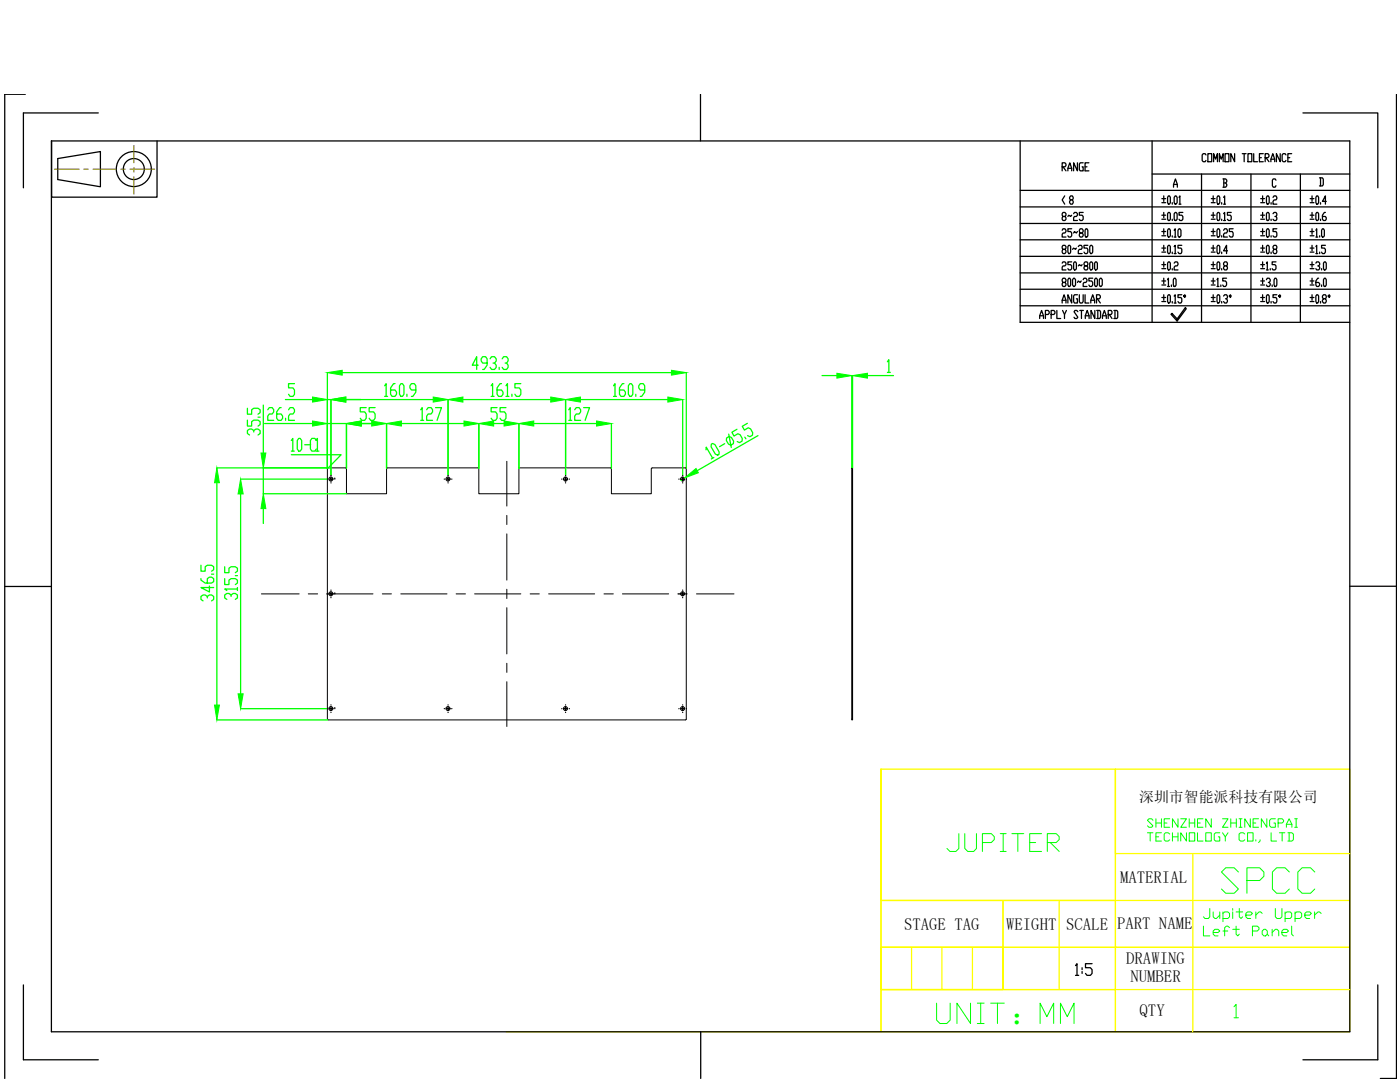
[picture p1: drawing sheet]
<svg xmlns="http://www.w3.org/2000/svg" width="279mm" height="216mm" viewBox="0 0 279 216" stroke-linecap="round" stroke-linejoin="round" font-family="sans-serif">
<defs><g id="words">
<text font-size="9.3" fill="#0f0" x="242.7" y="179.6">SPCC</text>
<text font-size="7.5" fill="#0f0" x="185.9" y="205.3">UNIT：MMMM</text>
<text font-size="7.1" fill="#0f0" x="188" y="171.1">JUPITER</text>
<text font-size="5.8" fill="#0f0" x="201.8" y="204.2">：</text>
<text font-size="4.4" x="211" y="45.2">8~25</text>
<g font-size="3.3">
<text x="223.5" y="176.3">MATERIAL</text>
<text x="180.4" y="185.5">STAGE TAG</text>
<text x="200.8" y="185.5">WEIGHT</text>
<text x="212.8" y="185.5">SCALE</text>
<text x="222.9" y="185.4">PART NAME</text>
<text x="224.8" y="192.4">DRAWING</text>
<text x="225.6" y="195.9">NUMBER</text>
<text x="227.4" y="202.7">QTY</text>
</g>
<text font-size="3" x="227.3" y="160">深圳市智能派科技有限公司</text>
</g></defs>
<!-- layer: 0 -->
<g fill="none" stroke="#000" stroke-width=".2">
<path d="M65.3 93.5l.2-.1h3.5l.1 .1v5h8v-5l.2-.1h18.1l.2 .1v5h8v-5l.1-.1h18.1l.2 .1v5h8v-5l.1-.1h6.7l.2 .1v50l-.2 .2h-71.3l-.2-.2zM170 93.4h.2v.1h-.2zM170 93.5v50h.2v-50M170 143.5v.2h.2v-.2"/>
<circle cx="66" cy="95.6" r=".4"/>
<circle cx="89.4" cy="95.6" r=".4"/>
<circle cx="112.9" cy="95.6" r=".4"/>
<circle cx="136.2" cy="95.6" r=".4"/>
<circle cx="66" cy="118.5" r=".4"/>
<circle cx="136.2" cy="118.5" r=".4"/>
<circle cx="66" cy="141.4" r=".4"/>
<circle cx="89.4" cy="141.4" r=".4"/>
<circle cx="112.9" cy="141.4" r=".4"/>
<circle cx="136.2" cy="141.4" r=".4"/>
</g>
<!-- layer: VhF -->
<g fill="none" stroke="#0f0" stroke-width=".25">
<path d="M57 79.7h5.4M58.8 76.6h-1.2v.8h.9l.3 .4v.9l-.3 .4h-.6l-.3-.4M65.3 74.4v19M65.3 79.7h.8v15.1M68.3 74.4h65.7M69 79.7h17.5M76.8 77l.3-.4v2.5M76.8 79.1h.6M78.8 76.6h-.3l-.6 .8v1.3l.3 .4h.6l.3-.4v-.5l-.3-.4h-.9M80 76.6h.3l.3 .4v1.7l-.3 .4h-.3l-.3-.4v-1.7zM81.2 78.7v.4M83 77.8h-.9l-.3-.4v-.4l.3-.4h.6l.3 .4v1.2l-.6 .9h-.3"/>
<path d="M89.4 79.7v15.1M92.4 79.7h17.5M95.4 72.9h-1.2l.9-1.7v2.5M97.2 72.4h-.9l-.3-.4v-.4l.3-.4h.6l.3 .4v1.3l-.6 .8h-.3M97.8 71.6l.3-.4h.6l.3 .4v.4l-.3 .4h-.3M98 77l.3-.4v2.5M98 79.1h.6M98.7 72.4l.3 .5v.4l-.3 .4h-.6l-.3-.4M99.6 73.3v.4M100.1 76.6h-.3l-.6 .8v1.3l.3 .4h.6l.3-.4v-.5l-.3-.4h-.9M100.2 71.6l.3-.4h.6l.3 .4v.4l-.3 .4h-.3M101 77l.3-.4v2.5"/>
<path d="M101 79.1h.6M101.1 72.4l.3 .5v.4l-.3 .4h-.6l-.3-.4M102.2 78.7v.4M103.9 76.6h-1.1v.8h.8l.3 .4v.9l-.3 .4h-.5l-.3-.4M112.9 79.7v15.1M115.8 79.7h17.5M122.4 77l.3-.4v2.5M122.4 79.1h.6M124.5 76.6h-.3l-.6 .8v1.3l.3 .4h.6l.3-.4v-.5l-.3-.4h-.9M125.7 76.6h.3l.3 .4v1.7l-.3 .4h-.3l-.3-.4v-1.7zM126.9 78.7v.4M128.7 77.8h-.9l-.3-.4v-.4l.3-.4h.6l.3 .4v1.2l-.6 .9h-.3"/>
<path d="M136.2 79.7v15.1M137 74.4v19M164.1 74.9h2.9M173.1 74.9h5.2M177.1 72.2l.3-.4v2.5M177.1 74.3h.6M43.3 93.4h22.2M43.3 96.3v44.4M48 95.6h17.2M48 98.6v39.8M49.4 83.8v1.2h.8v-.9l.4-.3h.9l.4 .3v.6l-.4 .3M49.4 81.5v1.1h.8v-.8l.4-.3h.9l.4 .3v.6l-.4 .2"/>
<path d="M50.6 86.2v-.3l-.4-.3h-.4l-.4 .3v.6l.4 .3M50.6 85.9l.5-.3h.4l.4 .3v.6l-.4 .3M51.5 83.2h.4M52.5 93.4v5.1h16.6M52.5 80.8v9.6M52.8 84.5h9.6M53.4 81.8l.3-.5h.6l.3 .5v.4l-.3 .4h-.6l-.3 .4v.9h1.2M56.1 81.3h-.3l-.6 .9v1.3l.3 .4h.6l.3-.4v-.5l-.3-.4h-.9M57 83.5v.4M57.6 81.8l.3-.5h.6l.3 .5v.4l-.3 .4h-.6l-.3 .4v.9h1.2M58.1 90.7h10l-2.6 2.7M58.1 87.9l.3-.4v2.5"/>
<path d="M58.1 90h.6M59.6 87.5h.3l.3 .4v1.7l-.3 .4h-.3l-.3-.4v-1.7zM60.8 88.7h1.2M63 87.9l.3-.4v2.5M63 90h.6M63.1 87.9l-.3-.4h-.6l-.3 .4v1.7l.3 .4h.6l.3-.4M65.3 84.5h3.8v8.9M72.1 84.5h3M73.1 81.3h-1.2v.9h.9l.3 .4v.9l-.3 .4h-.6l-.3-.4M74.9 81.3h-1.2v.9h.9l.3 .4v.9l-.3 .4h-.6l-.3-.4M77.1 84.5v8.9M80.1 84.5h12.5"/>
<path d="M84 81.8l.3-.5v2.6M84 83.9h.6M85.1 81.8l.3-.5h.6l.3 .5v.4l-.3 .4h-.6l-.3 .4v.9h1.2M86.9 81.3h1.2l-.9 2.6M95.6 84.5v8.9M98.5 84.5h2.1M99.2 81.3h-1.2v.9h.9l.3 .4v.9l-.3 .4h-.6l-.3-.4M101 81.3h-1.2v.9h.9l.3 .4v.9l-.3 .4h-.6l-.3-.4M103.6 84.5v8.9M106.5 84.5h12.6M113.5 81.8l.3-.5v2.6M113.5 83.9h.6"/>
<path d="M114.7 81.8l.3-.5h.6l.3 .5v.4l-.3 .4h-.6l-.3 .4v.9h1.2M116.5 81.3h1.2l-.9 2.6M122 84.5v8.9M136.6 95.4l-.7 .4M140.9 89.8v-.6l1.3 2.2M142 88.6l.2-.1 .5 .2 .8 1.5v.5l-.3 .1-.4-.2-.9-1.4zM142.5 91.3l-.5 .3M144.6 88.5l-1 .6M145 87.4l.5-.3 .5 .2 .4 .7v.5l-.5 .3-.5-.2-.4-.7zM145.4 86.6l.5 2.7M147.1 85.7l-1 .5 .4 .8 .7-.5 .5 .3 .4 .7v.5l-.5 .3-.5-.2M148.6 87.2l.3 .4"/>
<path d="M149.2 84.5l-1.1 .6 .5 .7 .7-.4 .5 .2 .4 .7v.5l-.5 .3-.5-.2M151.3 86.9l-12.1 7M170 93.3v-18.4h.2v18.4M40.1 115.5v.3l.9 .5h1.2l.4-.3v-.5l-.4-.3h-.4l-.4 .3v.8M40.1 112.8v1.2h.9v-.9l.4-.3h.8l.4 .3v.6l-.4 .3M41.4 119.3v-.3l-.4-.3h-.5l-.4 .3v.6l.4 .3M41.4 119l.4-.3h.4l.4 .3v.6l-.4 .3M41.8 116.9v1.2l-1.7-.9h2.5M42.2 114.6h.4M44.8 115.5v1.1h.9v-.8l.4-.3h.9l.4 .3v.5l-.4 .3M44.8 113.1v1.2h.9v-.9l.4-.3h.9l.4 .3v.6l-.4 .3M46.1 119v-.3l-.4-.3h-.4l-.5 .3v.6l.5 .3"/>
<path d="M46.1 118.7l.4-.3h.5l.4 .3v.6l-.4 .3M47 114.9h.4M47.4 117.5h-2.6l.5 .3M47.4 117.2v.6M52.5 101.5v3M43.3 143.7h22.2M48 141.4h17.2"/>
</g>
<g fill="#0f0" stroke="#0f0" stroke-width=".2">
<path d="M65.3 74.4l3-.5v1z"/>
<path d="M134 73.9l3 .5-3 .5z"/>
<path d="M43.3 93.4l.5 2.9h-1z"/>
<path d="M42.8 140.7h1l-.5 3z"/>
<path d="M69.1 84.5l3-.5v1z"/>
<path d="M62.4 84l2.9 .5-2.9 .5z"/>
<path d="M74.2 84l2.9 .5-2.9 .5z"/>
<path d="M77.1 84.5l3-.5v1z"/>
<path d="M92.6 84l3 .5-3 .5z"/>
<path d="M95.6 84.5l2.9-.5v1z"/>
<path d="M100.6 84l3 .5-3 .5z"/>
<path d="M103.6 84.5l2.9-.5v1z"/>
<path d="M119.1 84l2.9 .5-2.9 .5z"/>
<path d="M52.5 98.5l.6 3h-1z"/>
<path d="M52.1 90.4h1l-.6 3z"/>
<path d="M66.1 79.7l2.9-.5v1z"/>
<path d="M62.4 79.2l2.9 .5-2.9 .5z"/>
<path d="M86.5 79.2l2.9 .5-2.9 .5z"/>
<path d="M89.4 79.7l3-.5v1z"/>
<path d="M109.9 79.2l3 .5-3 .5z"/>
<path d="M112.9 79.7l2.9-.5v1z"/>
<path d="M133.3 79.2l2.9 .5-2.9 .5z"/>
<path d="M48 95.6l.5 3h-1z"/>
<path d="M47.5 138.4h1l-.5 3z"/>
<path d="M136.6 95.4l2.3-1.9 .5 .8z"/>
<path d="M167 74.5l3 .4-3 .6z"/>
<path d="M170.2 74.9l2.9-.4v1z"/>
</g>
<g fill="none" stroke="#000" stroke-width=".25">
<path d="M65.3 95.6h.1M66.1 95.2v.4h-.4M66.1 94.8v.1M66.1 96.3v.1M66.4 95.6h-.3v.4M66.8 95.6h.1M88.7 95.6h.1M89.4 95.2v.4h-.3M89.4 94.8v.1M89.4 96.3v.1M89.8 95.6h-.4v.4M90.1 95.6h.1"/>
<path d="M112.1 95.6h.1M112.9 95.2v.4h-.4M112.9 94.8v.1M112.9 96.3v.1M113.3 95.6h-.4v.4M113.6 95.6h.1M135.5 95.6h.1M136.2 95.2v.4h-.3M136.2 94.8v.1M136.2 96.3v.1M136.6 95.6h-.4v.4M137 95.6h.1"/>
<path d="M65.3 118.5h.1M66.1 118.1v.4h-.4M66.1 117.7v.1M66.1 119.2v.1M66.4 118.5h-.3v.4M66.8 118.5h.1M135.5 118.5h.1M136.2 118.1v.4h-.3M136.2 117.7v.1M136.2 119.2v.1M136.6 118.5h-.4v.4M137 118.5h.1"/>
<path d="M65.3 141.4h.1M66.1 141.1v.3h-.4M66.1 140.6v.1M66.1 142.1v.1M66.4 141.4h-.3v.4M66.8 141.4h.1M88.7 141.4h.1M89.4 141.1v.3h-.3M89.4 140.6v.1M89.4 142.1v.1M89.8 141.4h-.4v.4M90.1 141.4h.1"/>
<path d="M112.1 141.4h.1M112.9 141.1v.3h-.4M112.9 140.6v.1M112.9 142.1v.1M113.3 141.4h-.4v.4M113.6 141.4h.1M135.5 141.4h.1M136.2 141.1v.3h-.3M136.2 140.6v.1M136.2 142.1v.1M136.6 141.4h-.4v.4M137 141.4h.1"/>
</g>
<g fill="none" stroke="#000" stroke-width=".2">
<path d="M101.1 92v9M52.2 118.5h7.5M61.5 118.5h1.9M65.2 118.5h9.2M76.3 118.5h1.8M80 118.5h9.2M91 118.5h1.9M94.7 118.5h9.2M101.1 102.8v1.9M101.1 106.5v9.3M101.1 117.6v1.8M105.8 118.5h1.8"/>
<path d="M109.5 118.5h9.2M120.5 118.5h1.9M124.2 118.5h9.2M135.3 118.5h1.8M139 118.5h7.5M101.1 121.3v9.2M101.1 132.3v1.9M101.1 136v9"/>
</g>
<g fill="none" stroke="#0f0" stroke-width=".2">
<path d="M229 166.2h1.1M229.5 166.2v1.6M230.1 163.7l-.3-.3h-.5l-.3 .3 1.1 1.1-.3 .3h-.5l-.3-.3M230.7 163.4v1.7M230.7 164.2h1.1M230.7 167h.5M231.8 166.2h-1.1v1.6h1.1M231.8 163.4v1.7M232.3 164.2h.6M233.4 163.4h-1.1v1.7h1.1M233.4 166.4l-.3-.2h-.5l-.3 .2v1.2l.3 .2h.5l.3-.2M234 167h1.1"/>
<path d="M234 166.2v1.6M235.1 163.4v1.7l-1.1-1.7v1.7M235.1 166.2v1.6M235.6 163.4h1.2l-1.2 1.7h1.2M236.8 166.2v1.6l-1.2-1.6v1.6M237.3 166.2h1.1v1.6h-1.1zM237.3 164.2h1.1M237.3 163.4v1.7M238.4 163.4v1.7M239 166.2v1.6h1.1M239 164.2h.5M240.1 163.4h-1.1v1.7h1.1"/>
<path d="M240.6 166.2h1.1v1.6h-1.1zM241.7 163.4v1.7l-1.1-1.7v1.7M243.4 166.2h-.8l-.3 .2v1.2l.3 .2h.8v-.8h-.3M244 163.4h1.1l-1.1 1.7h1.1M244 166.2l.5 .8v.8M245.1 166.2l-.6 .8M245.6 164.2h1.1M245.6 163.4v1.7M246.7 163.4v1.7M247.3 165.1h.6M247.3 163.4h.6M247.6 163.4v1.7"/>
<path d="M248.4 166.4l-.3-.2h-.5l-.3 .2v1.2l.3 .2h.5l.3-.2M249 166.2h1.1v1.6h-1.1zM249.5 163.4v1.7l-1.1-1.7v1.7M250.1 164.2h.5M250.6 167.6v.2M251.2 163.4h-1.1v1.7h1.1M251.5 167.6v.2l-.3 .3M252.8 163.4v1.7l-1.1-1.7v1.7M253.7 166.2v1.6h1.1M254.5 163.4h-.8l-.3 .3v1.1l.3 .3h.8v-.9h-.3M255.1 164.2h.8l.3-.3v-.2l-.3-.3h-.8v1.7M255.3 166.2h1.1"/>
<path d="M255.9 166.2v1.6M256.7 165.1v-.6l.6-1.1 .5 1.1v.6M256.7 164.5h1.1M257 166.2h.8l.3 .2v1.2l-.3 .2h-.8M257.3 166.2v1.6M258.4 165.1h.5M258.4 163.4h.5M258.7 163.4v1.7M240.2 184.8v1.9h1.2M241.4 181.3v1.6l-.3 .4h-.6l-.3-.4M242.1 182v.9l.4 .4h.3l.6-.7M242.1 186.1h1l.3-.3-.3-.4h-.6l-.4 .4v.6l.4 .3h.6"/>
<path d="M243.4 182v1.3M244.1 182.3l.3-.3h.6l.4 .3v.6l-.4 .4h-.9M244.1 182v1.9M244.1 185.8h.9M245.4 185.1l-.4-.3h-.3l-.3 .3v1.6M246 182v1.3M246 185.4h1.3M246.7 184.8v1.6l.3 .3 .3-.3M247.3 181.3v1.6l.4 .4 .3-.4M248.6 182.6h1l.4-.3-.4-.3h-.6l-.4 .3v.6l.4 .4h.6M250 185.8h.9l.4-.4v-.3l-.4-.3h-.9v1.9M250.6 182v1.3"/>
<path d="M251.9 185.8l.3-.4h.4l.3 .4v.6l-.3 .3h-.4l-.3-.3zM252.9 186.4l.3 .3M253.9 186.1l.6-.7h.4l.3 .4v.9M253.9 185.4v1.3M254.5 181.3v1.6l.4 .4h.6l.3-.4v-1.6M255.8 186.1h1l.3-.3-.3-.4h-.6l-.4 .4v.6l.4 .3h.6M256.5 182.3l.3-.3h.7l.3 .3v.6l-.3 .4h-1M256.5 182v1.9M257.8 184.8v1.6l.3 .3M258.5 182.3l.3-.3h.6l.4 .3v.6l-.4 .4h-.9M258.5 182v1.9M260.4 182.6h1l.3-.3-.3-.3h-.7l-.3 .3v.6l.3 .4h.7"/>
<path d="M262.4 182v1.3M246.3 200.9l.4-.5v2.7M246.3 203.1h.9"/>
</g>
<!-- layer: 0 -->
<g fill="none" stroke="#ff0" stroke-width=".25">
<path d="M175.8 153.5h46.8v26.2M222.6 153.5v35.5h46.8v16.9h-46.8v-16.9h46.8v-18.7M222.6 153.5h46.8v16.8h-46.8zM175.8 179.7h24.4v9.3h-24.4v8.5h24.4v-8.5h-24.4zM211.4 179.7v17.8M222.6 179.7h-46.8v-26.2v52.4h-74.8M222.6 179.7v9.3h-22.4v8.5h22.4M222.6 179.7h-22.4v9.3h22.4v8.5M222.6 179.7h46.8M238.1 170.3v35.6M175.8 197.5h46.8v8.4h-46.8zM175.8 189h24.4v8.5h-24.4z"/>
<path d="M181.9 189v8.5M188 189v8.5M194.1 189v8.5M222.6 197.5h46.8"/>
</g>
<g fill="none" stroke="#000" stroke-width=".25">
<path d="M5.1 18.8h-4.2v196.4M139.8 18.8v9.3M278.7 18.8v196.4h-3.2M10.3 28.1h259.1v177.8h-259.1zM10.3 28.1v11.2h21v-11.2M11.5 31.6l8.5-1.4v7.1l-8.5-1.5zM19.6 22.5h-14.9v15M203.6 28.1v36.2h65.8M203.6 38h65.8M212 33.3h.5l.2-.3v-.3l-.2-.2h-.5v1.6M212.1 33.3l.6 .8M212.5 39.1l-.5 .8 .5 .8"/>
<path d="M213.1 34.1v-.5l.4-1.1 .4 1.1v.5M213.1 33.6h.8M213.7 39.9l-.2-.5 .2-.3h.3l.2 .5-.2 .3h-.3l-.2 .3 .2 .5h.3l.2-.3-.2-.5M215 32.5v1.6l-.7-1.6v1.6M216.2 32.5h-.6l-.2 .2v1.1l.2 .3h.6v-.8h-.2M216.5 33.3h.4M217.3 32.5h-.8v1.6h.8M229.9 34.7h39.5M229.9 28.1v36.2M231.9 39.6h.7M232.3 39.1v1.1M233.2 39.1h.2l.2 .3v1l-.2 .3h-.2l-.2-.3v-1z"/>
<path d="M234.2 37.4v-.6l.4-1.1 .4 1.1v.6M234.2 36.8h.8M234.5 39.1h.2l.2 .3v1l-.2 .3h-.2l-.2-.3v-1zM235.3 39.4l.2-.3v1.6M239.8 34.7v29.6M240.7 30.9l-.2-.2h-.4l-.2 .2v1.1l.2 .3h.4l.2-.3M241.1 30.7h.7v1.6h-.7zM241.7 39.6h.8M242.1 39.1v1.1M242.2 32.3v-1.6l.4 1.1 .4-1.1v1.6M243 39.1h.3l.1 .3v1l-.1 .3h-.3l-.1-.3v-1zM243.3 32.3v-1.6l.4 1.1 .4-1.1v1.6"/>
<path d="M244.1 35.7h.5l.2 .3v.3l-.2 .2M244.2 39.4l.2-.3v1.6M244.2 36.5h.4l.2 .6-.2 .3h-.5M244.2 35.7v1.7M244.5 30.7h.8v1.6h-.8zM246.4 30.7v1.6l-.8-1.6v1.6M247.9 30.7h.8M248.3 30.7v1.6M249.1 30.7h.7v1.6h-.7zM249.7 34.7v29.6M250.2 30.7v1.6h.8M251.3 31.5h.4"/>
<path d="M251.6 39.6h.8M252 39.1v1.1M252.1 30.7h-.8v1.6h.8M252.5 31.5h.5l.3-.3v-.3l-.3-.2h-.5v1.6M252.7 31.5l.6 .8M252.9 39.1h.2l.2 .3v1l-.2 .3h-.2l-.2-.3v-1zM253.6 32.3v-.5l.4-1.1 .4 1.1v.5M253.6 31.8h.8M254.1 39.4l.2-.3h.3l.2 .3-.2 .5h-.3l-.2 .3v.5h.7M254.6 36l-.1-.3h-.4l-.2 .3v1.1l.2 .3h.4l.1-.3M255.5 30.7v1.6l-.8-1.6v1.6M256.6 30.9l-.1-.2h-.4l-.2 .2v1.1l.2 .3h.4l.1-.3"/>
<path d="M257 31.5h.4M257.8 30.7h-.8v1.6h.8M259.5 34.7v29.6M260 22.5h15v15M261.5 39.6h.7M261.8 39.1v1.1M262.8 39.1h.2l.2 .3v1l-.2 .3h-.2l-.2-.3v-1zM263.3 35.5h.6l.2 .2v1.1l-.2 .3h-.6M263.5 35.5v1.6M203.6 57.7h65.8M203.6 54.5h65.8M203.6 51.2h65.8"/>
<path d="M203.6 47.9h65.8M203.6 44.6h65.8M203.6 41.3h65.8M212 45.9l.1-.3h.4l.2 .3-.2 .6h-.4l-.1 .3v.5h.7M212 52.5l.1-.2h.4l.2 .2v.3l-.2 .3h-.4l-.1 .2v.6h.7M212 59.9h.7M212.1 49.8l-.1-.6 .1-.2h.4l.2 .2v.3l-.2 .3h-.4l-.1 .3 .1 .5h.4l.2-.3-.2-.5M212.1 56.4l-.1-.3 .1-.6h.4l.2 .3-.2 .6h-.4l-.1 .2 .1 .6h.4l.2-.3-.2-.5M213.3 49h.2l.2 .2v1.1l-.2 .3h-.2l-.2-.3v-1.1zM213.3 55.5h.2l.2 .3v1.1l-.2 .3h-.2l-.2-.3v-1.1zM213.9 45.6h-.8v.6h.6l.2 .3v.5l-.2 .3h-.4l-.2-.3M213.9 58.8v1.7l-.8-1.7v1.7"/>
<path d="M213.9 52.3h-.8v.5h.6l.2 .3v.5l-.2 .3h-.4l-.2-.3M214.3 55.5h.1l.2 .3v1.1l-.2 .3h-.1l-.2-.3v-1.1zM214.4 52.3h.2l.2 .2v1.1l-.2 .3h-.2l-.1-.3v-1.1zM214.8 49.5l-.2 .3-.3-.3-.2 .3M215 58.8h-.6l-.1 .3v1.1l.1 .3h.6v-.9h-.2M215.2 49.2l.2-.2h.4l.2 .2-.2 .6h-.4l-.2 .3v.5h.8M215.4 58.8v1.4l.2 .3h.4l.2-.3v-1.4M215.6 46.5l-.2-.3 .2-.6h.4l.2 .3-.2 .6h-.4l-.2 .3 .2 .5h.4l.2-.3v-.2l-.2-.3M215.8 56.1l-.2 .3-.4-.3-.2 .3M216 52.8l-.2 .3-.4-.3-.2 .3M216.2 55.8l.1-.3h.4l.2 .3-.2 .6h-.4l-.1 .2v.6h.7M216.5 58.8v1.7h.8"/>
<path d="M216.5 53.1l-.2-.3v-.3l.2-.2h.4l.2 .2-.2 .6h-.4l-.2 .2v.3l.2 .3h.4l.2-.3-.2-.5M216.7 45.6h.2l.2 .3v1.1l-.2 .3h-.2l-.2-.3v-1.1zM217.1 49h-.8v.5h.6l.2 .3v.5l-.2 .3h-.4l-.2-.3M217.7 49l.4 .2v1.1l-.2 .3h-.2l-.2-.3v-1.1zM217.7 52.3l.4 .2v1.1l-.2 .3-.4-.3v-1.1zM217.7 59.9h.8M218.1 55.5h-.8v.6h.6l.2 .3v.5l-.2 .3h-.4l-.2-.3M218.6 55.5h.2l.2 .3v1.1l-.2 .3h-.2l-.1-.3v-1.1zM218.6 52.3h.2l.2 .2v1.1l-.2 .3h-.2l-.1-.3v-1.1zM218.8 59.6h.6l.2-.2v-.3l-.2-.3h-.6v1.7M219 59.6l.6 .9M219.6 55.5h.2l.2 .3v1.1l-.2 .3h-.2l-.2-.3v-1.1z"/>
<path d="M231.9 40.4h.7M231.9 43.7h.7M231.9 42.9h.7M231.9 47h.7M231.9 46.2h.7M231.9 50.3h.7M231.9 49.5h.7M231.9 56.9h.7M231.9 56.1h.7M231.9 53.6h.7M231.9 52.8h.7M231.9 59.4h.7"/>
<path d="M232.3 42.4v1M232.3 45.6v1.2M232.3 49v1.1M232.3 52.3v1M232.3 55.5v1.1M232.3 58.8v1.1M233 55.8l.2-.3v1.7M233 57.2h.4M233.2 45.6h.2l.2 .3v1.1l-.2 .3h-.2l-.2-.3v-1.1zM233.2 42.4h.2l.2 .2v1.1l-.2 .3h-.2l-.2-.3v-1.1zM233.2 52.3h.2l.2 .2v1.1l-.2 .3h-.2l-.2-.3v-1.1zM233.2 49h.2l.2 .2v1.1l-.2 .3h-.2l-.2-.3v-1.1z"/>
<path d="M233.2 58.8h.2l.2 .3v1.1l-.2 .3h-.2l-.2-.3v-1.1zM233.8 56.9v.3M233.9 40.4v.3M233.9 43.7v.3M233.9 47v.3M233.9 50.3v.3M233.9 53.6v.3M234.3 45.9l.2-.3v1.7M234.3 52.5l.2-.2h.4l.2 .2-.2 .6h-.4l-.2 .2v.6h.8M234.3 55.5h.2l.2 .3v1.1l-.2 .3h-.2l-.1-.3v-1.1zM234.3 49.2l.2-.2v1.6M234.3 59.1l.2-.3v1.7"/>
<path d="M234.3 47.3h.4M234.3 50.6h.4M234.5 42.4l.4 .2v1.1l-.2 .3-.4-.3v-1.1zM235.3 45.6h.2l.2 .3v1.1l-.2 .3-.4-.3v-1.1zM235.3 40.7h.4M235.9 49h-.8v.5h.6l.2 .3v.5l-.2 .3h-.4l-.2-.3M235.9 58.8h-.8v.6h.6l.2 .2v.6l-.2 .3h-.4l-.2-.3M236.1 42.4h-.8v.5h.6l.2 .3v.5l-.2 .3h-.4l-.2-.3M236.4 58.8l.2 .3-.2 .3-.2-.3zM241.7 40.4h.8M241.7 43.7h.8M241.7 42.9h.8"/>
<path d="M241.7 47h.8M241.7 46.2h.8M241.7 50.3h.8M241.7 49.5h.8M241.7 56.9h.8M241.7 56.1h.8M241.7 53.6h.8M241.7 52.8h.8M241.7 59.4h.8M242.1 42.4v1M242.1 45.6v1.2M242.1 49v1.1"/>
<path d="M242.1 52.3v1M242.1 55.5v1.1M242.1 58.8v1.1M242.9 55.8l.1-.3v1.7M242.9 57.2h.4M243 49h.3l.1 .2v1.1l-.1 .3h-.3l-.1-.3v-1.1zM243 45.6h.3l.1 .3v1.1l-.1 .3h-.3l-.1-.3v-1.1zM243 42.4h.3l.1 .2v1.1l-.1 .3h-.3l-.1-.3v-1.1zM243 52.3h.3l.1 .2v1.1l-.1 .3h-.3l-.1-.3v-1.1zM243 58.8h.3l.1 .3v1.1l-.1 .3h-.3l-.1-.3v-1.1zM243.6 56.9v.3M243.8 40.4v.3"/>
<path d="M243.8 43.7v.3M243.8 47v.3M243.8 50.3v.3M243.8 53.6v.3M244.2 45.9l.2-.3h.4l.2 .3-.2 .6h-.4l-.2 .3v.5h.8M244.2 42.6l.2-.2v1.6M244.2 59.1l.2-.3h.4l.2 .6-.2 .2h-.2M244.2 40.7h.4M244.2 44h.4M244.4 53.1l-.2-.3v-.3l.2-.2h.4l.2 .2-.2 .6h-.4l-.2 .2v.3l.2 .3h.4l.2-.3-.2-.5M244.8 55.5h-.8v.6h.6l.2 .3v.5l-.2 .3h-.4l-.2-.3M244.8 59.6l.2 .3-.2 .6h-.4l-.2-.3"/>
<path d="M245 50.1h-.8l.6-1.1v1.6M245.5 58.8l.2 .3-.2 .3-.2-.3zM245.7 42.4h-.7v.5h.5l.2 .3v.5l-.2 .3h-.3l-.2-.3M246.1 45.6h-.8v.6h.6l.2 .3v.5l-.2 .3h-.4l-.2-.3M251.6 40.4h.8M251.6 43.7h.8M251.6 42.9h.8M251.6 47h.8M251.6 46.2h.8M251.6 50.3h.8M251.6 49.5h.8M251.6 56.9h.8"/>
<path d="M251.6 56.1h.8M251.6 53.6h.8M251.6 52.8h.8M251.6 59.4h.8M252 42.4v1M252 45.6v1.2M252 49v1.1M252 52.3v1M252 55.5v1.1M252 58.8v1.1M252.7 55.8l.2-.3h.4l.2 .3v.3l-.2 .3h-.2M252.7 52.5l.2-.2v1.6"/>
<path d="M252.7 53.9h.4M252.9 42.4h.2l.2 .2v1.1l-.2 .3h-.2l-.2-.3v-1.1zM252.9 45.6h.2l.2 .3v1.1l-.2 .3h-.2l-.2-.3v-1.1zM252.9 49h.2l.2 .2v1.1l-.2 .3h-.2l-.2-.3v-1.1zM252.9 58.8h.2l.2 .3v1.1l-.2 .3h-.2l-.2-.3v-1.1zM253.3 56.4l.2 .2-.2 .6h-.4l-.2-.3M253.5 53.6v.3M253.7 40.4v.3M253.7 43.7v.3M253.7 47v.3M253.7 50.3v.3M253.9 56.9v.3"/>
<path d="M254.1 42.6l.2-.2h.3l.2 .5-.2 .3h-.2M254.3 49.8l-.2-.3v-.3l.2-.2h.3l.2 .5-.2 .3h-.3l-.2 .3 .2 .5h.3l.2-.3-.2-.5M254.4 55.5h.2l.2 .3v1.1l-.2 .3h-.2l-.1-.3v-1.1zM254.6 43.2l.2 .2-.2 .6h-.3l-.2-.3M254.6 52.3h-.7v.5h.5l.2 .3v.5l-.2 .3h-.3l-.2-.3M254.8 45.6h-.7v.6h.5l.2 .3v.5l-.2 .3h-.3l-.2-.3M254.8 58.8h-.7v.6h.5l.2 .2v.6l-.2 .3h-.3l-.2-.3M255.4 58.8l.2 .3-.2 .3-.2-.3zM261.5 40.4h.7M261.5 43.7h.7M261.5 42.9h.7M261.5 47h.7"/>
<path d="M261.5 46.2h.7M261.5 50.3h.7M261.5 49.5h.7M261.5 56.9h.7M261.5 56.1h.7M261.5 53.6h.7M261.5 52.8h.7M261.5 59.4h.7M261.8 42.4v1M261.8 45.6v1.2M261.8 49v1.1M261.8 52.3v1"/>
<path d="M261.8 55.5v1.1M261.8 58.8v1.1M262.6 45.9l.2-.3v1.7M262.6 49.2l.2-.2v1.6M262.6 52.5l.2-.2h.4l.2 .2v.3l-.4 .3M262.6 47.3h.4M262.6 50.6h.4M262.8 42.4h.2l.2 .2v1.1l-.2 .3h-.2l-.2-.3v-1.1zM262.8 58.8h.2l.2 .3v1.1l-.2 .3h-.2l-.2-.3v-1.1zM263.2 55.5h-.2l-.4 .6v.8l.2 .3h.4l.2-.6-.2-.2h-.6M263.2 53.1l.2 .2v.3l-.2 .3h-.4l-.2-.3M263.4 47v.3"/>
<path d="M263.4 50.3v.3M263.5 40.4v.3M263.5 43.7v.3M263.8 53.6v.3M263.8 56.9v.3M263.9 45.6h.2l.2 .3v1.1l-.2 .3h-.2l-.1-.3v-1.1zM264.1 59.6l-.2-.2v-.3l.2-.3h.4l.2 .6-.2 .2h-.4l-.2 .3 .2 .6h.4l.2-.3-.2-.6M264.3 55.5h.2l.2 .3v1.1l-.2 .3h-.2l-.2-.3v-1.1zM264.3 52.3h.2l.2 .2v1.1l-.2 .3h-.2l-.2-.3v-1.1zM264.5 42.4h-.2l-.4 .5v.8l.2 .3h.4l.2-.3-.2-.5h-.6M264.5 49h-.7v.5h.5l.2 .3v.5l-.2 .3h-.4l-.1-.3M264.7 40.2h-.8l.6-1.1v1.6"/>
<path d="M265.3 58.8l.1 .3-.1 .3-.2-.3zM203.6 61h65.8M207.5 63.6v-.6l.4-1.1 .4 1.1v.6M207.5 63h.8M208.6 62.8h.6l.2-.3v-.3l-.2-.3h-.6v1.7M209.8 62.8h.5l.2-.3v-.3l-.2-.3h-.5v1.7M210.9 61.9v1.7h.8M212 60.5v-.6l.4-1.1 .3 1.1v.6M212.1 61.9l.3 .9v.8M212.8 61.9l-.4 .9M215.1 62.2l-.2-.3h-.4l-.2 .3 .8 1.1-.2 .3h-.4l-.2-.3M215.5 61.9h.7"/>
<path d="M215.8 61.9v1.7M216.6 63.6v-.6l.4-1.1 .4 1.1v.6M216.6 63h.8M217.7 60.5v-.6l.4-1.1 .4 1.1v.6M218.5 61.9v1.7l-.8-1.7v1.7M218.9 61.9h.6l.1 .3v1.1l-.1 .3h-.6M219.1 61.9v1.7M220 63.6v-.6l.4-1.1 .4 1.1v.6M220 63h.8M221.2 62.8h.6l.1-.3-.1-.6h-.6v1.7M221.4 62.8l.5 .8M222.3 61.9h.6l.2 .3v1.1l-.2 .3h-.6"/>
<path d="M222.5 61.9v1.7M231.9 60.2h.7M233.7 62.7l.2-.2 1 1.1v.5zM233.9 60.2v.3M234.3 60.5h.4M236.6 61.4l.1 .2-1.8 2.5v-.5zM241.7 60.2h.8M243.8 60.2v.3M251.6 60.2h.8M253.7 60.2v.3M261.5 60.2h.7M263.5 60.2v.3"/>
<path d="M.9 117h9.4M269.4 117h9.3M4.7 196.5v15h14.9M214.6 192.7l.3-.4v2.3M214.6 194.6h.7M216 193.1v.4M216 193.9v.3M217.9 192.3h-1.3v.8h1l.3 .4v.7l-.3 .4h-.7l-.3-.4M275 196.5v15h-15M139.8 205.9v9.3"/>
<circle cx="26.7" cy="33.7" r="3.5"/>
<circle cx="26.7" cy="33.7" r="2.1"/>
</g>
<!-- layer: DEFAULT_1 -->
<path d="M10.9 33.8h4.9M16.7 33.8h.9M18.6 33.8h4.6M24.1 33.8h.9M25.9 33.8h5M26.7 29v3.5M26.7 33.4v.9M26.7 35.3v3.4" fill="none" stroke="#f00" stroke-width=".2"/>
<use href="#words"/>
</svg>
